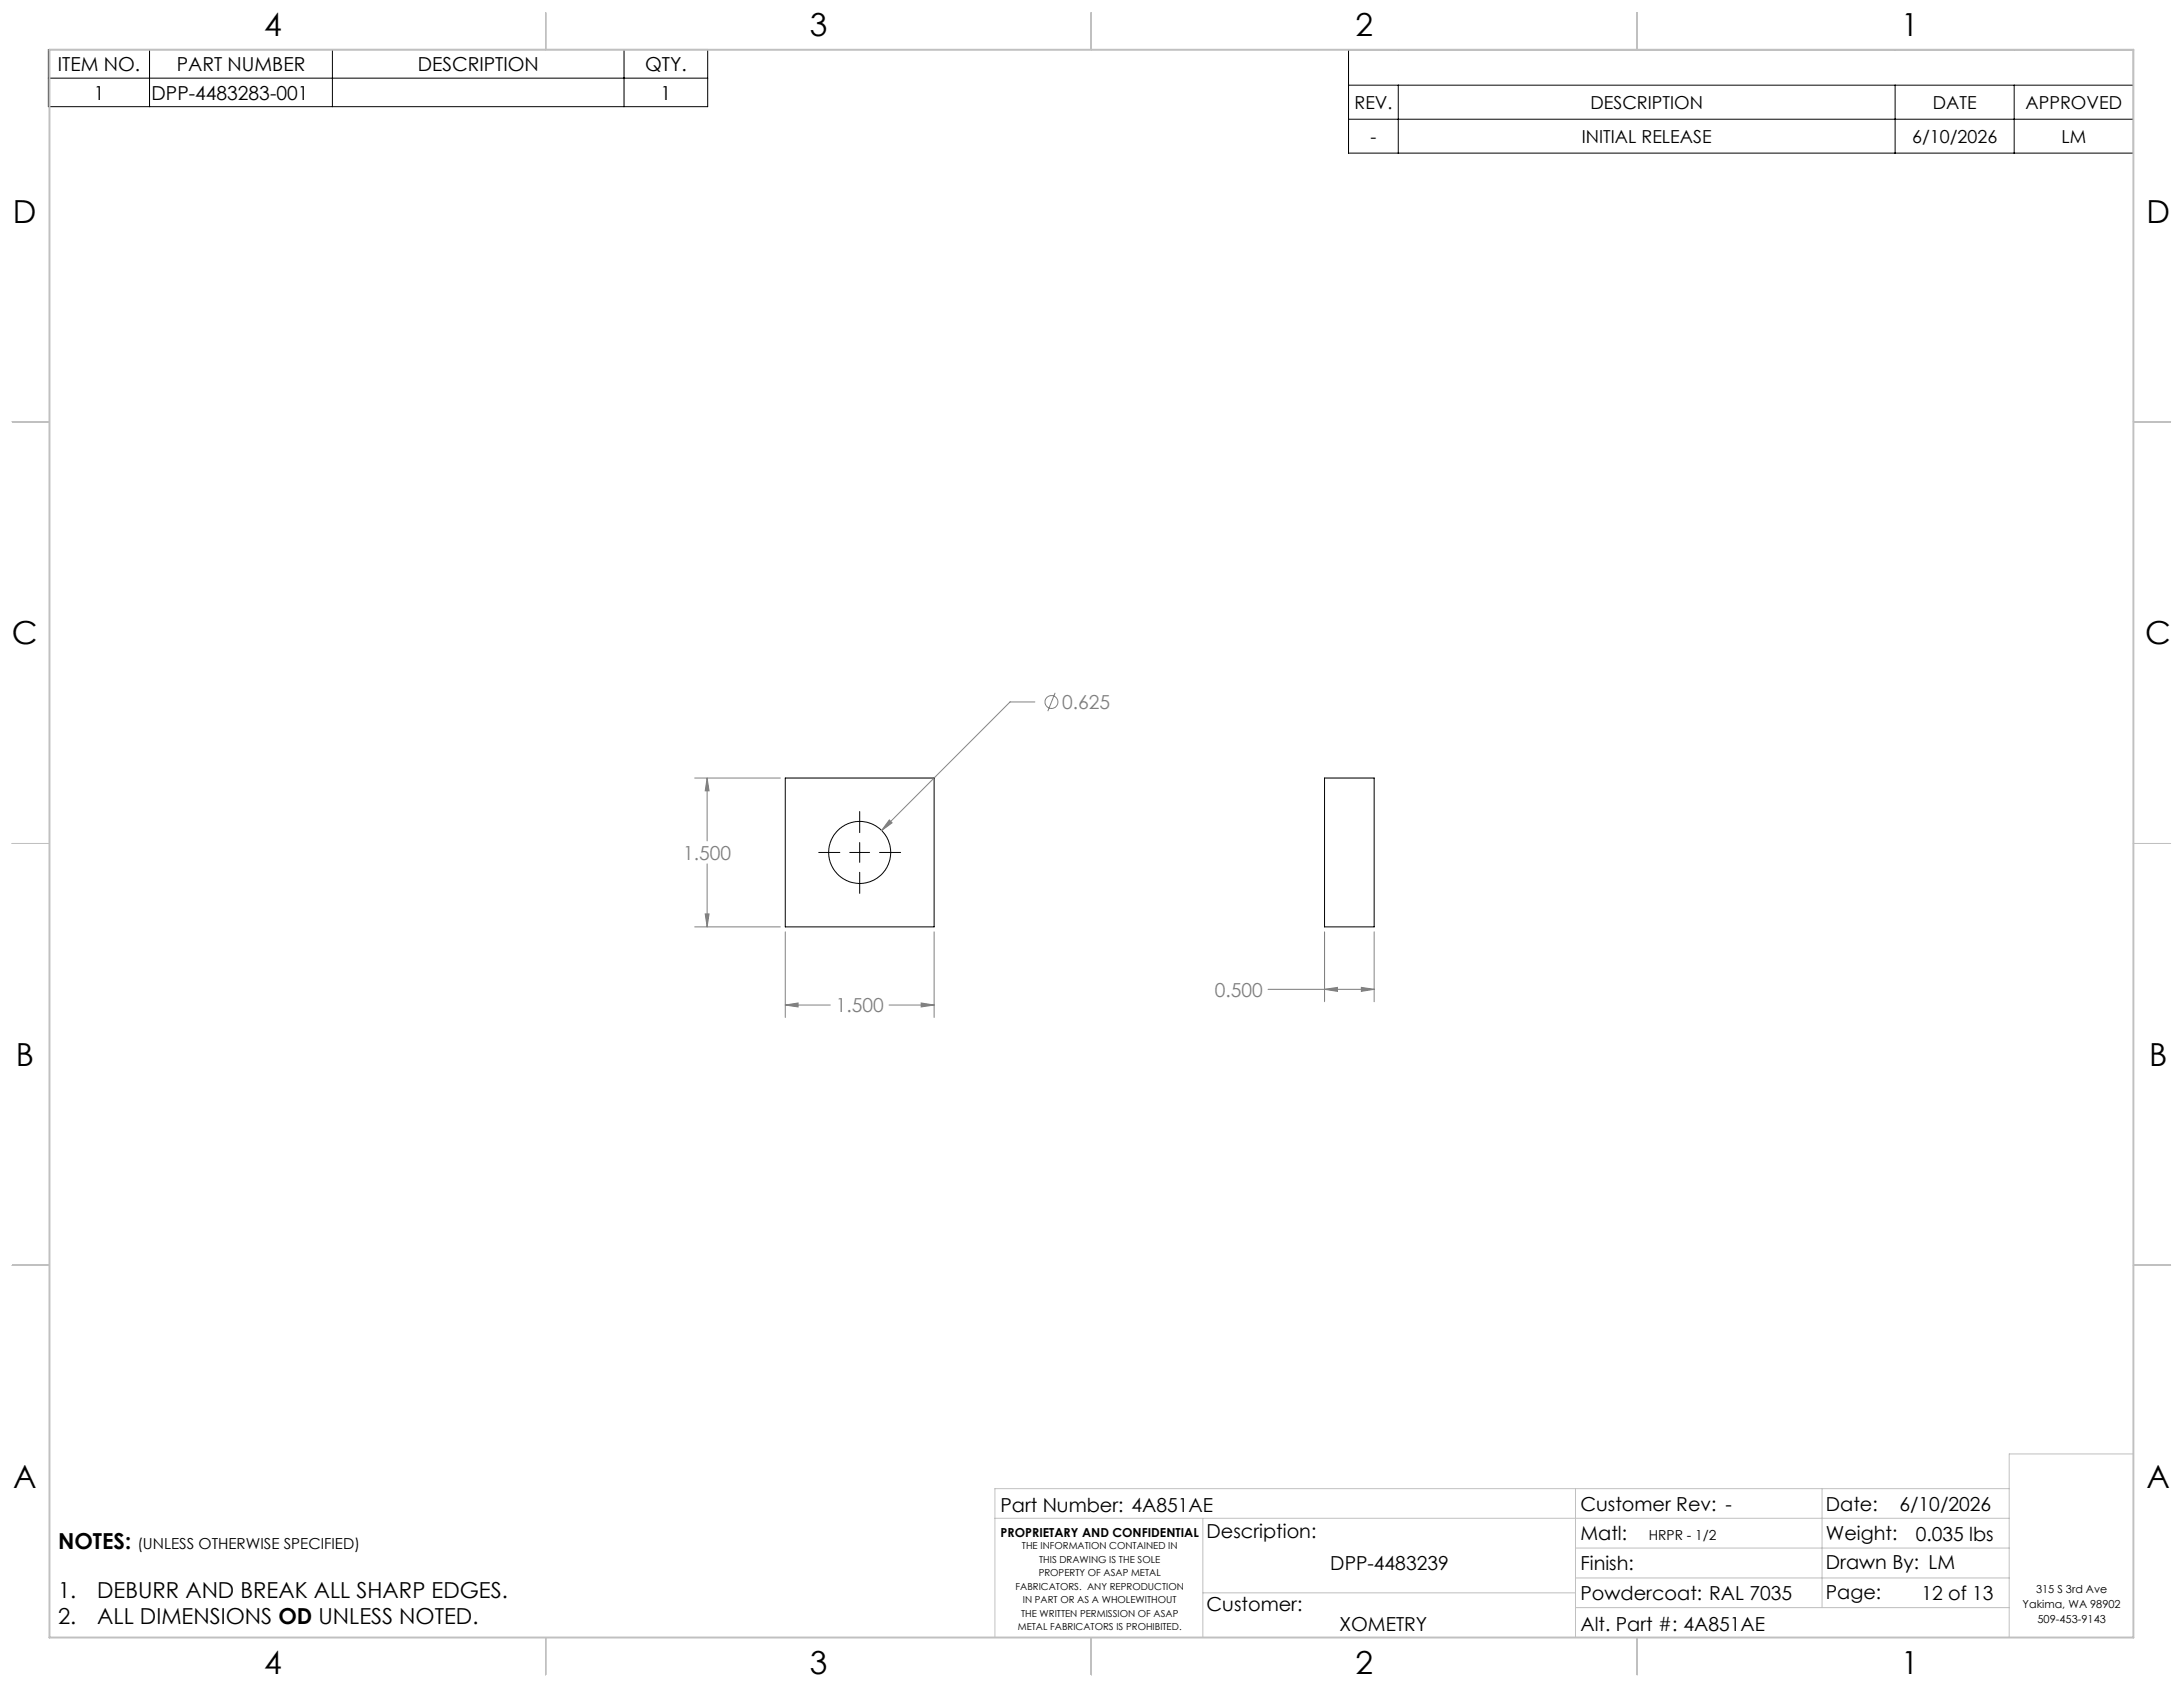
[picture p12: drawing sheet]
<svg xmlns="http://www.w3.org/2000/svg" width="559mm" height="432mm" viewBox="0 0 559 432" stroke-linecap="round" stroke-linejoin="round" font-family="sans-serif">
<defs><g id="words">
<g font-size="8.1">
<text x="67.6" y="9.3">4</text>
<text x="207.3" y="9.3">3</text>
<text x="347" y="9.3">2</text>
<text x="486.7" y="9.3">1</text>
<text x="3.3" y="57">D</text>
<text x="549.4" y="57">D</text>
<text x="3" y="164.9">C</text>
<text x="549.1" y="164.9">C</text>
<text x="4" y="272.9">B</text>
<text x="550.1" y="272.9">B</text>
<text x="3.3" y="380.8">A</text>
<text x="549.4" y="380.8">A</text>
<text x="67.6" y="428.4">4</text>
<text x="207.3" y="428.4">3</text>
<text x="347" y="428.4">2</text>
<text x="486.7" y="428.4">1</text>
</g>
<g font-size="5.6">
<text x="14.9" y="396.4">NOTES:</text>
<text x="14.9" y="409">1.</text>
<text x="24.9" y="409">DEBURR AND BREAK ALL SHARP EDGES.</text>
<text x="14.9" y="415.6">2.</text>
<text x="24.9" y="415.6">ALL DIMENSIONS OD UNLESS NOTED.</text>
</g>
<g font-size="4.9">
<text x="14.8" y="18.2">ITEM NO.</text>
<text x="45.2" y="18.2">PART NUMBER</text>
<text x="106.9" y="18.2">DESCRIPTION</text>
<text x="165.1" y="18.2">QTY.</text>
<text x="24" y="25.5">1</text>
<text x="38.8" y="25.5">DPP-4483283-001</text>
<text x="169.1" y="25.5">1</text>
<text x="256.1" y="386.9">Part Number: 4A851AE</text>
<text x="404.6" y="386.8">Customer Rev: -</text>
<text x="467.4" y="386.7">Date:</text>
<text x="486.2" y="386.7">6/10/2026</text>
<text x="308.9" y="393.8">Description:</text>
<text x="404.6" y="394.3">Matl:</text>
<text x="467.4" y="394">Weight:</text>
<text x="490.4" y="394.5">0.035 lbs</text>
<text x="340.5" y="401.9">DPP-4483239</text>
<text x="404.6" y="401.9">Finish:</text>
<text x="467.4" y="401.7">Drawn By: LM</text>
<text x="308.9" y="412.4">Customer:</text>
<text x="404.6" y="409.6">Powdercoat: RAL 7035</text>
<text x="467.4" y="409.4">Page:</text>
<text x="491.8" y="409.6">12 of 13</text>
<text x="342.9" y="417.4">XOMETRY</text>
<text x="404.6" y="417.4">Alt. Part #: 4A851AE</text>
</g>
<g font-size="4.9" fill="#808080">
<text x="271.9" y="181.5">0.625</text>
<text x="174.9" y="220">1.500</text>
<text x="310.9" y="255.1">0.500</text>
<text x="213.9" y="259.1">1.500</text>
</g>
<g font-size="4.6">
<text x="346.7" y="27.9">REV.</text>
<text x="407.1" y="27.9">DESCRIPTION</text>
<text x="494.8" y="27.9">DATE</text>
<text x="518.5" y="27.9">APPROVED</text>
<text x="350.8" y="36.6">-</text>
<text x="404.9" y="36.6">INITIAL RELEASE</text>
<text x="489.5" y="36.6">6/10/2026</text>
<text x="527.7" y="36.6">LM</text>
</g>
<text font-size="3.9" x="35.2" y="396.4">(UNLESS OTHERWISE SPECIFIED)</text>
<text font-size="3.5" x="422.1" y="394.2">HRPR - 1/2</text>
<text font-size="3.2" x="256.1" y="393.4">PROPRIETARY AND CONFIDENTIAL</text>
<g font-size="2.8">
<text x="521.2" y="407.7">315 S 3rd Ave</text>
<text x="517.8" y="411.5">Yakima, WA 98902</text>
<text x="521.6" y="415.3">509-453-9143</text>
</g>
<g font-size="2.5">
<text x="261.6" y="396.5">THE INFORMATION CONTAINED IN</text>
<text x="266" y="399.9">THIS DRAWING IS THE SOLE</text>
<text x="260" y="406.9">FABRICATORS. ANY REPRODUCTION</text>
<text x="265.9" y="403.4">PROPERTY OF ASAP METAL</text>
<text x="261.4" y="413.8">THE WRITTEN PERMISSION OF ASAP</text>
<text x="261.8" y="410.4">IN PART OR AS A WHOLEWITHOUT</text>
<text x="260.5" y="417.3">METAL FABRICATORS IS PROHIBITED.</text>
</g>
</g></defs>
<g fill="none" stroke="#000" stroke-width=".26">
<path d="M12.4 12.7h168.8v14.6h-168.8zM38.3 12.7v14.6M85.1 12.7v14.6M159.7 12.7v14.6M345.2 12.7h200.9v26.5h-200.9zM12.4 20h168.8M345.2 21.8h200.9M345.2 30.5h200.9M357.9 21.8v17.4M485.1 21.8v17.4M515.6 21.8v17.4M201 199.1h38.1v38.1h-38.1z"/>
<path d="M339.1 199.1h12.7v38.1h-12.7zM209.6 218.2h5.4M217.5 218.2h5.1M220.1 207.7v5.4M220.1 215.7v5M225.1 218.2h5.4M220.1 223.3v5.4"/>
<circle cx="220.1" cy="218.2" r="7.9"/>
</g>
<g fill="none" stroke="#808080" stroke-width=".26">
<path d="M264.9 179.7h-6.3l-32.9 32.9M270.1 177.3l-1.9 4.7M177.8 199.1h21.9M181 199.1l.5 3.3h-1zM181 199.1v16.1M227.6 209.9l.8 .7-2.7 2zM177.8 237.2h21.9M180.5 233.9h1l-.5 3.3zM181 221.1v16.1M201 238.5v21.9M239.1 238.5v21.9M339.1 238.5v17.9"/>
<path d="M351.8 238.5v17.9M201 257.2l3.3-.5v1zM201 257.2h11.5M227.6 257.2h11.5M235.8 256.7l3.3 .5-3.3 .5zM324.6 253.2h27.2M339.1 253.2l3.3-.5v1.1zM348.5 252.7l3.3 .5-3.3 .6z"/>
<circle cx="269.1" cy="179.7" r="1.65"/>
</g>
<g fill="none" stroke="#c0c0c0" stroke-width=".26">
<path d="M139.7 3.2v9.5M279.4 3.2v9.5M419.1 3.2v9.5M3.1 107.9h9.6M546.1 107.9h9.5M3.1 215.9h9.6M546.1 215.9h9.5M3.1 323.8h9.6M546.1 323.8h9.5M546.1 372.1h-31.8v47M254.7 388.6h259.6M307.9 388.6v30.5"/>
<path d="M403.3 381v38.1M403.3 396.2h111M466.4 381v30.5M514.3 381h-259.6v38.1M139.7 419.1v9.6M279.4 419.1v9.6M307.9 407.7h95.4M403.3 403.9h111M403.3 411.5h111M419.1 419.1v9.6"/>
</g>
<path d="M12.7 12.7h533.4v406.4h-533.4z" fill="none" stroke="#c0c0c0" stroke-width=".5"/>
<path d="M181 199.1l.5 3.3h-1zM180.5 233.9h1l-.5 3.3zM201 257.2l3.3-.5v1zM235.8 256.7l3.3 .5-3.3 .5zM227.6 209.9l-1.9 2.7 2.7-2zM339.1 253.2l3.3-.5v1.1zM348.5 252.7l3.3 .5-3.3 .6z" fill="#808080"/>
<use href="#words"/>
</svg>
